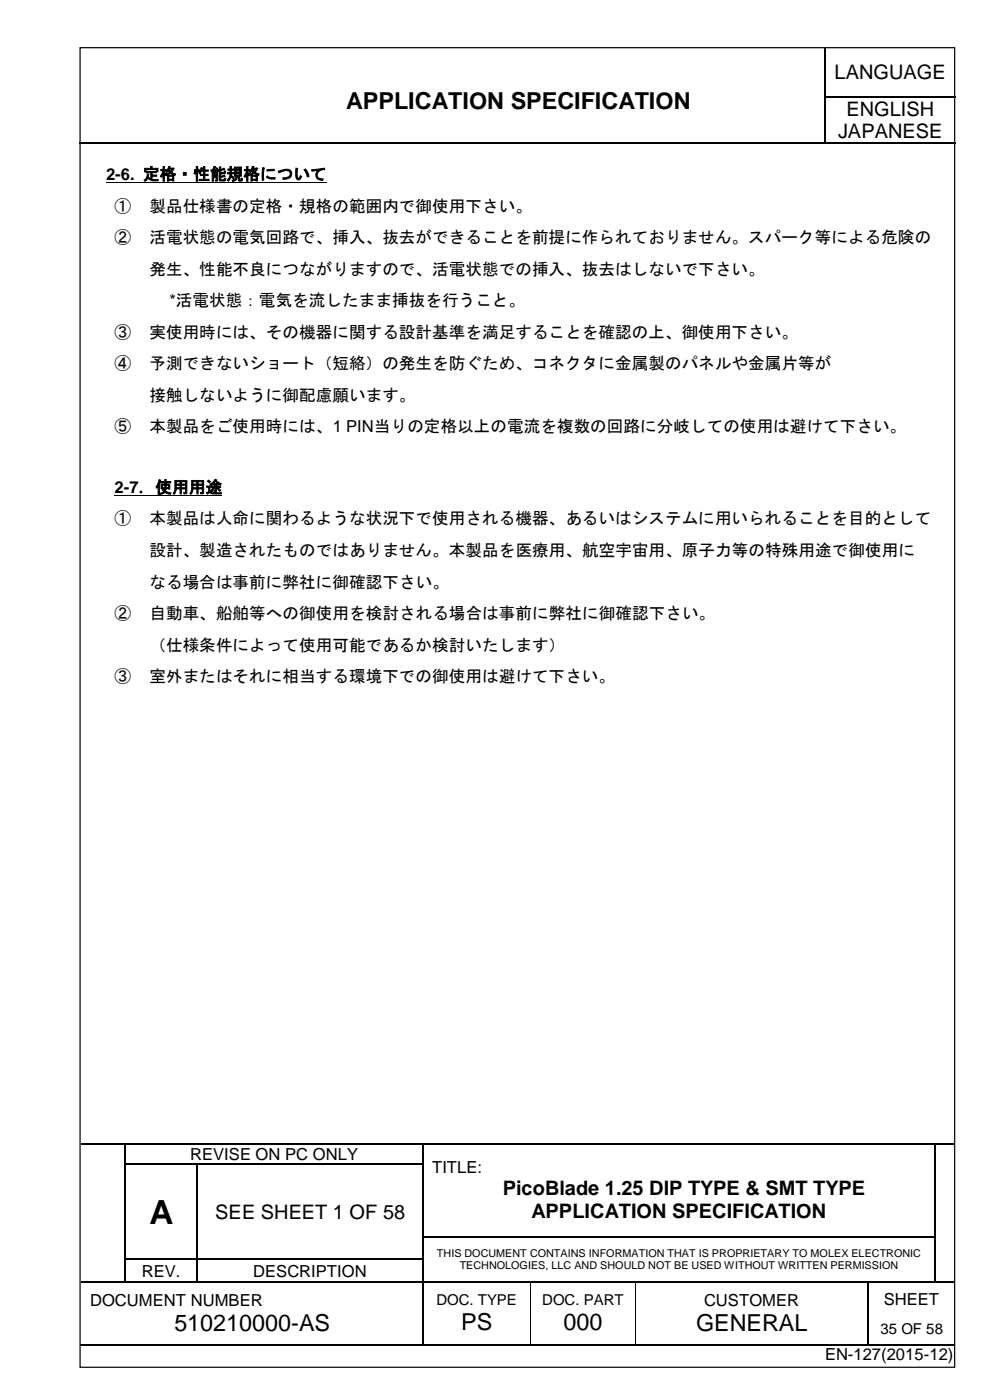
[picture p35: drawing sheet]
<svg xmlns="http://www.w3.org/2000/svg" width="210mm" height="297mm" viewBox="0 0 210 297" stroke-linecap="round" stroke-linejoin="round" font-family="sans-serif">
<defs><g id="words">
<text font-size="7.1" x="31.7" y="259.6">A</text>
<g font-size="5">
<text x="73.4" y="23">APPLICATION SPECIFICATION</text>
<text x="37" y="282.4">510210000-AS</text>
<text x="97.8" y="282.2">PS</text>
<text x="119.4" y="282.2">000</text>
<text x="147.6" y="282.4">GENERAL</text>
</g>
<g font-size="4.2">
<text x="176.9" y="16.7">LANGUAGE</text>
<text x="177.7" y="29.4">JAPANESE</text>
<text x="179.4" y="24.5">ENGLISH</text>
<text x="106.6" y="253.6">PicoBlade 1.25 DIP TYPE &amp; SMT TYPE</text>
<text x="45.6" y="258.6">SEE SHEET 1 OF 58</text>
<text x="112.7" y="258.4">APPLICATION SPECIFICATION</text>
</g>
<g font-size="3.5">
<text x="22.5" y="38.1">2-6. 定格・性能規格について</text>
<text x="24.3" y="44.9">①</text>
<text x="31.7" y="44.9">製品仕様書の定格・規格の範囲内で御使用下さい。</text>
<text x="24.3" y="51.6">②</text>
<text x="31.7" y="51.6">活電状態の電気回路で、挿入、抜去ができることを前提に作られておりません。スパーク等による危険の</text>
<text x="31.7" y="58.3">発生、性能不良につながりますので、活電状態での挿入、抜去はしないで下さい。</text>
<text x="35.9" y="64.9">*活電状態：電気を流したまま挿抜を行うこと。</text>
<text x="24.3" y="71.6">③</text>
<text x="31.7" y="71.6">実使用時には、その機器に関する設計基準を満足することを確認の上、御使用下さい。</text>
<text x="24.3" y="78.3">④</text>
<text x="31.7" y="78.3">予測できないショート（短絡）の発生を防ぐため、コネクタに金属製のパネルや金属片等が</text>
<text x="31.7" y="85">接触しないように御配慮願います。</text>
<text x="24.3" y="91.7">⑤</text>
<text x="31.7" y="91.7">本製品をご使用時には、1 PIN当りの定格以上の電流を複数の回路に分岐しての使用は避けて下さい。</text>
<text x="24.3" y="104.6">2-7．使用用途</text>
<text x="24.3" y="111.3">①</text>
<text x="31.7" y="111.3">本製品は人命に関わるような状況下で使用される機器、あるいはシステムに用いられることを目的として</text>
<text x="31.7" y="118">設計、製造されたものではありません。本製品を医療用、航空宇宙用、原子力等の特殊用途で御使用に</text>
<text x="31.7" y="124.6">なる場合は事前に弊社に御確認下さい。</text>
<text x="24.3" y="131.3">②</text>
<text x="31.7" y="131.3">自動車、船舶等への御使用を検討される場合は事前に弊社に御確認下さい。</text>
<text x="31.7" y="138">（仕様条件によって使用可能であるか検討いたします）</text>
<text x="24.3" y="144.7">③</text>
<text x="31.7" y="144.7">室外またはそれに相当する環境下での御使用は避けて下さい。</text>
<text x="40.3" y="246.1">REVISE ON PC ONLY</text>
<text x="91.6" y="248.9">TITLE:</text>
<text x="30.1" y="270.8">REV.</text>
<text x="53.7" y="270.8">DESCRIPTION</text>
<text x="19.1" y="277">DOCUMENT NUMBER</text>
<text x="149.3" y="277">CUSTOMER</text>
<text x="187.4" y="276.8">SHEET</text>
<text x="174.9" y="288.6">EN-127(2015-12)</text>
</g>
<g font-size="3.2">
<text x="92.5" y="276.9">DOC. TYPE</text>
<text x="115" y="276.9">DOC. PART</text>
<text x="186.6" y="283">35 OF 58</text>
</g>
<g font-size="2.3">
<text x="92.6" y="266.6">THIS DOCUMENT CONTAINS INFORMATION THAT IS PROPRIETARY TO MOLEX ELECTRONIC</text>
<text x="97.5" y="269.3">TECHNOLOGIES, LLC AND SHOULD NOT BE USED WITHOUT WRITTEN PERMISSION</text>
</g>
</g></defs>
<g fill="none" stroke="#000" stroke-width=".25">
<path d="M175 10.2v10.2M16.8 30.4h158M175 20.6v9.7M175.1 20.5h27.4M175.1 30.4h27.4M17.2 242.6h9.3M26.6 242.8v4M26.6 247.1v4.8M26.6 252.2v4.9M26.6 257.3v4.9M26.7 242.6h62.9M26.7 247h15"/>
<path d="M41.8 247.1v4.8M41.8 252.2v4.9M41.8 257.3v4.9M42 247h47.6M89.7 242.8v4M89.7 247.1v4.8M89.7 252.2v4.9M89.7 257.3v4.9M89.8 242.6h108.3M198.2 242.8v4M198.2 247.1v4.8M198.2 252.2v4.9"/>
<path d="M198.2 257.3v4.9M198.4 242.6h4M17.2 272h9.3M26.6 262.5v4.6M26.6 267.3v4.6M26.7 267.2h15M26.7 272h15M41.8 262.5v4.6M41.8 267.3v4.6M42 267.2h47.6M42 272h47.6M89.7 262.5v4.6"/>
<path d="M89.7 267.3v4.6M89.7 272.2v12.9M89.8 262.3h108.3M89.8 272h22.6M112.6 272h22M134.9 272h49M184 272.2v12.9M184.1 272h14M198.2 262.5v4.6M198.2 267.3v4.6M198.4 272h4M16.9 285.2h72.7"/>
<path d="M89.8 285.2h22.6M112.6 285.2h22M134.9 285.2h49M184.1 285.2h18.3"/>
</g>
<g fill="#000">
<path d="M174.8 20.4h.3v.2h-.3z" fill-rule="evenodd"/>
<path d="M174.8 30.3h.3v.3h-.3z" fill-rule="evenodd"/>
<path d="M26.5 242.5h.2v.3h-.2z" fill-rule="evenodd"/>
<path d="M26.5 246.8h.2v.3h-.2z" fill-rule="evenodd"/>
<path d="M26.5 251.9h.2v.3h-.2z" fill-rule="evenodd"/>
<path d="M26.5 257.1h.2v.2h-.2z" fill-rule="evenodd"/>
<path d="M41.7 246.8h.3v.3h-.3z" fill-rule="evenodd"/>
<path d="M41.7 251.9h.3v.3h-.3z" fill-rule="evenodd"/>
<path d="M41.7 257.1h.3v.2h-.3z" fill-rule="evenodd"/>
<path d="M89.6 242.5h.2v.3h-.2z" fill-rule="evenodd"/>
<path d="M89.6 246.8h.2v.3h-.2z" fill-rule="evenodd"/>
<path d="M89.6 251.9h.2v.3h-.2z" fill-rule="evenodd"/>
<path d="M89.6 257.1h.2v.2h-.2z" fill-rule="evenodd"/>
<path d="M198.1 242.5h.3v.3h-.3z" fill-rule="evenodd"/>
<path d="M198.1 246.8h.3v.3h-.3z" fill-rule="evenodd"/>
<path d="M198.1 251.9h.3v.3h-.3z" fill-rule="evenodd"/>
<path d="M198.1 257.1h.3v.2h-.3z" fill-rule="evenodd"/>
<path d="M26.5 262.2h.2v.3h-.2z" fill-rule="evenodd"/>
<path d="M26.5 267.1h.2v.2h-.2z" fill-rule="evenodd"/>
<path d="M26.5 271.9h.2v.3h-.2z" fill-rule="evenodd"/>
<path d="M41.7 262.2h.3v.3h-.3z" fill-rule="evenodd"/>
<path d="M41.7 267.1h.3v.2h-.3z" fill-rule="evenodd"/>
<path d="M41.7 271.9h.3v.3h-.3z" fill-rule="evenodd"/>
<path d="M89.6 262.2h.2v.3h-.2z" fill-rule="evenodd"/>
<path d="M89.6 267.1h.2v.2h-.2z" fill-rule="evenodd"/>
<path d="M89.6 271.9h.2v.3h-.2z" fill-rule="evenodd"/>
<path d="M112.4 271.9h.2v.3h-.2z" fill-rule="evenodd"/>
<path d="M134.6 271.9h.3v.3h-.3z" fill-rule="evenodd"/>
<path d="M183.9 271.9h.2v.3h-.2z" fill-rule="evenodd"/>
<path d="M198.1 262.2h.3v.3h-.3z" fill-rule="evenodd"/>
<path d="M198.1 267.1h.3v.2h-.3z" fill-rule="evenodd"/>
<path d="M198.1 271.9h.3v.3h-.3z" fill-rule="evenodd"/>
<path d="M89.6 285.1h.2v.3h-.2z" fill-rule="evenodd"/>
<path d="M112.4 285.1h.2v.3h-.2z" fill-rule="evenodd"/>
<path d="M134.6 285.1h.3v.3h-.3z" fill-rule="evenodd"/>
<path d="M183.9 285.1h.2v.3h-.2z" fill-rule="evenodd"/>
</g>
<path d="M112.5 272.2v12.9M134.7 272.2v12.9" fill="none" stroke="#000" stroke-width=".21"/>
<path d="M70.9 17.2h96.3v9.7h-96.3z" fill-rule="evenodd" fill="#fff"/>
<path d="M17 10.1h185.4v280h-185.4z" fill="none" stroke="#000" stroke-width=".25"/>
<path d="M22.5 38.7h46.8M24.3 105.2h22.8" fill="none" stroke="#000" stroke-width=".21"/>
<use href="#words"/>
</svg>
